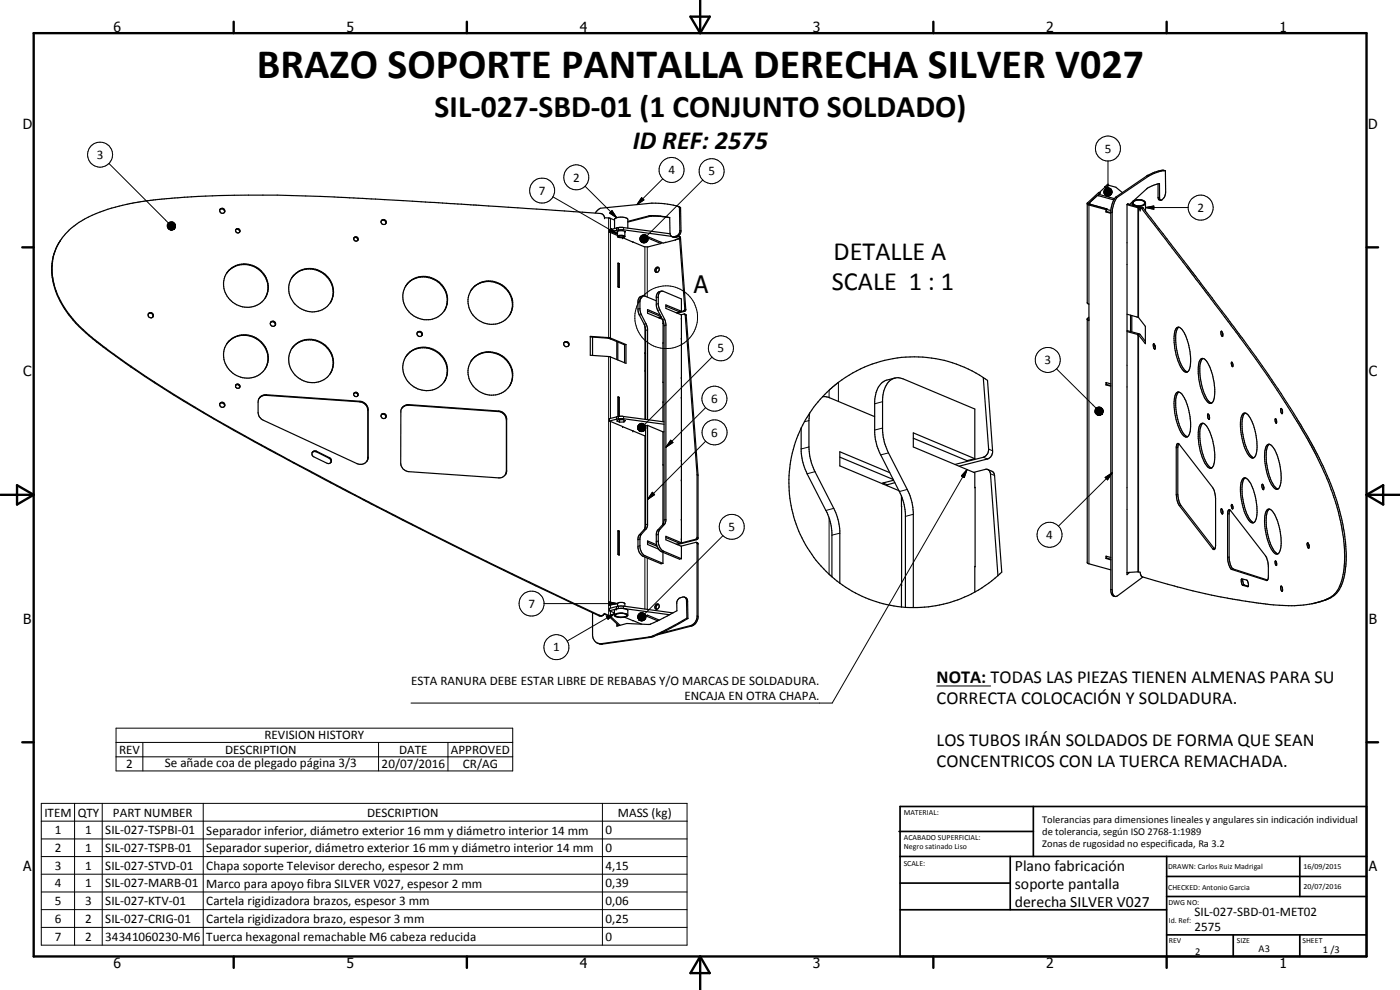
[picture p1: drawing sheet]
<svg xmlns="http://www.w3.org/2000/svg" width="420mm" height="297mm" viewBox="0 0 420 297" stroke-linecap="round" stroke-linejoin="round" font-family="sans-serif">
<defs><g id="words">
<text font-size="12.6" x="77.1" y="23.4">BRAZO SOPORTE PANTALLA DERECHA SILVER V027</text>
<text font-size="9.4" x="130.4" y="35.1">SIL-027-SBD-01 (1 CONJUNTO SOLDADO)</text>
<g font-size="7.9">
<text x="189.9" y="44.7">ID REF: 2575</text>
<text x="250.2" y="78.1">DETALLE A</text>
<text x="249.7" y="87.1">SCALE 1 : 1</text>
</g>
<text font-size="7.2" x="208.2" y="87.9">A</text>
<g font-size="5.5">
<text x="281.1" y="205.1">NOTA: TODAS LAS PIEZAS TIENEN ALMENAS PARA SU</text>
<text x="281.1" y="211.4">CORRECTA COLOCACIÓN Y SOLDADURA.</text>
<text x="281.1" y="223.9">LOS TUBOS IRÁN SOLDADOS DE FORMA QUE SEAN</text>
<text x="281.1" y="230.3">CONCENTRICOS CON LA TUERCA REMACHADA.</text>
</g>
<g font-size="4.7">
<text x="304.6" y="261.2">Plano fabricación</text>
<text x="304.6" y="266.6">soporte pantalla</text>
<text x="304.6" y="272">derecha SILVER V027</text>
</g>
<g font-size="4.2">
<text x="34" y="9.6">6</text>
<text x="104" y="9.6">5</text>
<text x="174" y="9.6">4</text>
<text x="244" y="9.6">3</text>
<text x="314" y="9.6">2</text>
<text x="384" y="9.6">1</text>
<text x="6.8" y="38.7">D</text>
<text x="410.6" y="38.7">D</text>
<text x="7" y="112.9">C</text>
<text x="410.8" y="112.9">C</text>
<text x="7" y="187.1">B</text>
<text x="410.8" y="187.1">B</text>
<text x="7" y="261.4">A</text>
<text x="410.8" y="261.4">A</text>
<text x="34" y="290.4">6</text>
<text x="104" y="290.4">5</text>
<text x="174" y="290.4">4</text>
<text x="244" y="290.4">3</text>
<text x="314" y="290.4">2</text>
<text x="384" y="290.4">1</text>
</g>
<g font-size="3.9">
<text x="29.1" y="47.7">3</text>
<text x="331.5" y="45.8">5</text>
<text x="200.6" y="52.3">4</text>
<text x="212.6" y="52.6">5</text>
<text x="161.7" y="58.5">7</text>
<text x="172" y="54.5">2</text>
<text x="359.4" y="63.6">2</text>
<text x="215.3" y="105.7">5</text>
<text x="313.5" y="109.3">3</text>
<text x="213.4" y="120.9">6</text>
<text x="213.4" y="131.1">6</text>
<text x="218.6" y="159.3">5</text>
<text x="314" y="161.7">4</text>
<text x="158.6" y="182.4">7</text>
<text x="166" y="195.5">1</text>
<text x="123.3" y="205.4">ESTA RANURA DEBE ESTAR LIBRE DE REBABAS Y/O MARCAS DE SOLDADURA.</text>
<text x="205.4" y="209.9">ENCAJA EN OTRA CHAPA.</text>
<text x="79.4" y="221.9">REVISION HISTORY</text>
<text x="35.7" y="226.2">REV</text>
<text x="67.6" y="226.2">DESCRIPTION</text>
<text x="119.8" y="226.2">DATE</text>
<text x="135.3" y="226.2">APPROVED</text>
<text x="37.9" y="230.5">2</text>
<text x="49.5" y="230.3">Se añade coa de plegado página 3/3</text>
<text x="114.5" y="230.3">20/07/2016</text>
<text x="138.9" y="230.3">CR/AG</text>
<text x="13.3" y="245">ITEM</text>
<text x="23.3" y="245">QTY</text>
<text x="33.9" y="245">PART NUMBER</text>
<text x="110.2" y="245">DESCRIPTION</text>
<text x="185.4" y="245.1">MASS (kg)</text>
<text x="16.4" y="250.3">1</text>
<text x="25.6" y="250.3">1</text>
<text x="31.6" y="250.3">SIL-027-TSPBI-01</text>
<text x="61.9" y="250.4">Separador inferior, diámetro exterior 16 mm y diámetro interior 14 mm</text>
<text x="181.7" y="250.3">0</text>
<text x="16.4" y="255.6">2</text>
<text x="25.6" y="255.6">1</text>
<text x="31.6" y="255.6">SIL-027-TSPB-01</text>
<text x="61.9" y="255.7">Separador superior, diámetro exterior 16 mm y diámetro interior 14 mm</text>
<text x="181.7" y="255.6">0</text>
<text x="16.4" y="260.9">3</text>
<text x="25.6" y="260.9">1</text>
<text x="31.6" y="260.9">SIL-027-STVD-01</text>
<text x="61.9" y="261">Chapa soporte Televisor derecho, espesor 2 mm</text>
<text x="181.7" y="260.9">4,15</text>
<text x="16.4" y="266.2">4</text>
<text x="25.6" y="266.2">1</text>
<text x="31.6" y="266.2">SIL-027-MARB-01</text>
<text x="61.9" y="266.3">Marco para apoyo fibra SILVER V027, espesor 2 mm</text>
<text x="181.7" y="266.2">0,39</text>
<text x="16.4" y="271.5">5</text>
<text x="25.6" y="271.6">3</text>
<text x="31.6" y="271.6">SIL-027-KTV-01</text>
<text x="61.9" y="271.7">Cartela rigidizadora brazos, espesor 3 mm</text>
<text x="181.7" y="271.6">0,06</text>
<text x="358.5" y="275">SIL-027-SBD-01-MET02</text>
<text x="16.4" y="276.9">6</text>
<text x="25.6" y="276.9">2</text>
<text x="31.6" y="276.9">SIL-027-CRIG-01</text>
<text x="61.9" y="276.9">Cartela rigidizadora brazo, espesor 3 mm</text>
<text x="181.7" y="276.9">0,25</text>
<text x="358.5" y="279.4">2575</text>
<text x="16.4" y="282.2">7</text>
<text x="25.6" y="282.2">2</text>
<text x="31.6" y="282.2">34341060230-M6</text>
<text x="61.9" y="282.3">Tuerca hexagonal remachable M6 cabeza reducida</text>
<text x="181.7" y="282.2">0</text>
</g>
<g font-size="3.1">
<text x="312.7" y="246.8">Tolerancias para dimensiones lineales y angulares sin indicación individual</text>
<text x="312.7" y="250.4">de tolerancia, según ISO 2768-1:1989</text>
<text x="312.7" y="254">Zonas de rugosidad no especificada, Ra 3.2</text>
<text x="358.7" y="286.5">2</text>
<text x="377.7" y="285.6">A3</text>
<text x="397" y="285.9">1 /3</text>
</g>
<g font-size="2.4">
<text x="271.2" y="244.4">MATERIAL:</text>
<text x="271.3" y="252">ACABADO SUPERFICIAL:</text>
<text x="271.3" y="254.6">Negro satinado Liso</text>
<text x="271.2" y="259.7">SCALE:</text>
<text x="350.6" y="260.8">DRAWN: Carlos Ruiz Madrigal</text>
<text x="391.2" y="260.6">16/09/2015</text>
<text x="350.6" y="267">CHECKED: Antonio Garcia</text>
<text x="391.2" y="266.7">20/07/2016</text>
<text x="350.6" y="271.4">DWG NO:</text>
<text x="350.8" y="276.9">Id. Ref:</text>
<text x="350.8" y="282.8">REV</text>
<text x="371.2" y="282.9">SIZE</text>
<text x="390.9" y="282.9">SHEET</text>
</g>
</g></defs>
<g fill="none" stroke="#000" stroke-width=".35">
<path d="M329.7 58.3l4.8 1.3M329.7 58.3v.5M330.2 57.9l-3.4 3.3 5.4 1.5M330.2 57.9l-.4-.2-3.5 3.2v30l.5 .3v5l-.5-.4M330.2 57.9l-.5 .4M331.5 56.1v.1M332.7 55.5v.1M332.7 55.5l-.4-.1-.8 .7M332.7 55.5l-.7 .7-.5-.1M334.3 60l-5-1.4-2.3 2.2M334.8 59.2l-1 1.8-.4 2.2v114.1a1.36 1.36 0 0 0 .5 1.4 1.36 1.36 0 0 0 1.5 0l7.6-5.6M334.8 59.2l.4 .1"/>
<path d="M335.2 59.3l-.2 .3a8.6 8.6 0 0 0-1.2 4.2v113.2a1.79 1.79 0 0 0 .8 1.9M336.8 57.8l-1.9-1.6-2.2-.6-.7 .7-.3-.2-1.8 1.7 .3 .1M347.5 55.2l.5-.1v4.3a.49 .49 0 0 0 .1 .6 .49 .49 0 0 0 .7-.1 2.95 2.95 0 0 0 1-2.3l-.1-6.4h-.5a12.9 12.9 0 0 0-4.6 1.7l-9.4 6.4M347.5 55.2l-3.2 1.3-5.3 4.8M347.5 55.2v4l.2 .6 .6 .3M349.7 51.2a8.1 8.1 0 0 0-5.5 1.6l-9.4 6.4M16.4 75.5a19.7 19.7 0 0 0 3.5 17.9 52.8 52.8 0 0 0 12.5 11.8 440.5 440.5 0 0 0 52.1 31.7l9.1 5a1663.8 1663.8 0 0 0 54.6 27.8l31.5 15a1.16 1.16 0 0 0 1.6-.5M16.5 75.6a18.7 18.7 0 0 0 2.2 15.7 48.5 48.5 0 0 0 13.1 13.2l7.5 5.4a368.8 368.8 0 0 0 26.6 16.6l15.2 8.4a1828 1828 0 0 0 57.4 29.8l41.3 19.9 1 .1 .5-.4M18 72.4l-1.6 3.1M18 72.4l-1.5 3.2M18.1 72.3l-.1 .1M66 62.9a.82 .82 0 0 1 1-.1 .82 .82 0 0 1 .3 1"/>
<path d="M66 62.9a.81 .81 0 0 1 1.1-.3 .81 .81 0 0 1 .2 1.2M66 62.9a.82 .82 0 0 0 .3 1 .82 .82 0 0 0 1-.1M70.7 69a.7 .7 0 0 1 .9-.1 .7 .7 0 0 1 .3 .8M70.8 68.9a.68 .68 0 0 1 1-.2 .68 .68 0 0 1 .1 1M70.8 68.9a.7 .7 0 0 0 .2 .9 .7 .7 0 0 0 .9-.1M106.2 71.4a.7 .7 0 0 1 .9-.1 .7 .7 0 0 1 .2 .8M114.4 66.3l.4-.3a.84 .84 0 0 1 1 .9M115.8 66.9l-.1 .2M182.9 69.6l2.4 1.1M184.4 66l-1.6-.6-1.4-.1a1.39 1.39 0 0 0-1.2-1.2l-49.9-3.4-28.9-1.5a426.3 426.3 0 0 0-41.8-.3l-11 .8-6.5 .8a54.3 54.3 0 0 0-18.4 6.2l-2.9 2.3-2.8 3.4M185.3 68.3l-2.4 .7v.6M185.3 70.9l1.4-.3 .8 .3"/>
<path d="M185.5 79l.3 .1M185.6 69h1.5l14.4 1.9M185.6 69l-2.7 .6M185.7 70.9l.3-.2 1.1 .2a.66 .66 0 0 1-1.1 .3zM185.8 79.1v7.1M185.8 79.1v7.1l-.3-.1M185.8 79.1l-.3-.1v7.1M185.8 79.1h.1M186 68.2l-.9 .2M186.8 71.3l3.1 1.3M186.8 68.2l.3 .1M187.1 68.3h-1.5v.7"/>
<path d="M187.1 68.3l14 1.8M187.5 69.5v1.6l-1 .2-1.2-.3v-1.5M187.5 69.7l.2-.2-.8-.3-1.3 .1-.5 .3 .2 .1M188.4 68.5v-2.7a3.3 3.3 0 0 0-4-.1v2.9M189.9 72.6h.1M189.9 72.6l3.5 1.4 1.1 .1 3.9-1M198.4 72.6v.5M199.8 72.7l-.8 .2-4.7-1.9-.6 .1 4.7 2M199.8 72.7h.1M201 65.3l-2.7-.4h-3l-6.9 1.7M202.6 71.2l1.3 .5M203.4 61.9l-.2-.1a29.7 29.7 0 0 0-7.7-.8l-15.3 1.5-1.6 1.4"/>
<path d="M203.4 61.9l.5 .2M203.5 61.9l.7 .4M203.5 70.9l.4 .1M203.9 71h.1M203.9 71.7l-4.2 1M203.9 71v.7M203.9 71l1.6 21.8-.2 .5-2.3 .6M203.9 71l.3 .1 1.6 21.9-.2 .4-2.3 .6M203.9 62.1l.1 7a1.75 1.75 0 0 1-.8 1.6 1.75 1.75 0 0 1-1.9 0l-.2-.7-.1-4.7-2.8-.5-3-.1-6.8 1.7M203.9 62.1l.3 .2M204.2 62.3l.2 7a1.91 1.91 0 0 1-2.7 1.7M326.3 61.1l.3 .4 5.3 1.4"/>
<path d="M327 60.8l.2 .5 5 1.4M327 60.8v.5M331.9 63.6l1.5 .4M331.9 62.9v.7M332.1 63.5l-.2 .1M332.1 62.8l1.3 .4M332.1 62.8v.7M332.1 63.5l1.3 .3M332.2 62.7h.1M332.2 62.7l-.3 .2M332.2 62.7l-.1 .1M338.2 61.4l3.4 1 .6 .6 .1-.6"/>
<path d="M338.4 61.2l3.5 .9 .4 .4M338.5 61.2l-.3 .1v111.1l.8-.7M340.2 60.5a2.29 2.29 0 0 1 3.3 .3v.2a2.25 2.25 0 0 1-3.4 0zM342.3 62.4l7.4 9.3 19.4 25.5a292.4 292.4 0 0 1 24.6 37l.6 1.1a72.1 72.1 0 0 1 9.3 30.9 19.8 19.8 0 0 1-2.7 11.6 13.1 13.1 0 0 1-7.8 3.5 58.9 58.9 0 0 1-17-.6l-6.8-1.1a200.3 200.3 0 0 1-26.6-6.6l-.5-1.3-4 .1M342.8 62.3h.1M342.8 62.3l-.4 .1M342.9 62.3l26.2 34.2a323.6 323.6 0 0 1 24.1 35.9l.4 .6a78.4 78.4 0 0 1 10.2 30.3l.2 4.8a17.1 17.1 0 0 1-2.9 10 14 14 0 0 1-7.5 3M343.8 60.9a2.54 2.54 0 0 0-4-.2v.9M343.8 60.9a2.24 2.24 0 0 1-3 .9l-1-.7M343.8 60.9v2.5M44.5 94.2a.84 .84 0 0 1 1-.1 .84 .84 0 0 1 .4 1M68 82a6.9 6.9 0 0 0 2.4 9.1 6.9 6.9 0 0 0 9.3-1.9 7 7 0 0 0-6.5-10 6.1 6.1 0 0 0-5.2 2.8"/>
<path d="M68.3 81.6a6.9 6.9 0 0 1 9.1-.9 6.9 6.9 0 0 1 2.1 8.8M81.2 96.8a.85 .85 0 0 1 1-.1 .85 .85 0 0 1 .4 1M87.5 83.4a6.9 6.9 0 0 1 6.8-2.6 6.9 6.9 0 0 1 5.4 4.9 6.1 6.1 0 0 1-.6 5.1M88.3 82.4a7 7 0 0 1 8.9-.4 7 7 0 0 1 2.1 8.6 7 7 0 0 1-7.4 2.7 7 7 0 0 1-5.2-5.9 5.9 5.9 0 0 1 1.6-5zM121.8 85.8a7 7 0 0 1 7.5-2.5 7 7 0 0 1 5 6.2l-.1 1.8-.4 .9M122.2 85.2a6.9 6.9 0 0 0 .3 8.2 6.9 6.9 0 0 0 7.9 2.1 5.9 5.9 0 0 0 3.4-3.1M122.5 84.9a7 7 0 0 1 8.2-.8 7 7 0 0 1 3.3 7.6M125.2 99.8a.83 .83 0 0 1 1.1-.1 .83 .83 0 0 1 .3 1M134 91.8l-.7 1.5M143.1 85.4a6.6 6.6 0 0 0-2.4 6.9 6.6 6.6 0 0 0 5.5 4.9 6.3 6.3 0 0 0 7.2-3.5 6.3 6.3 0 0 0-2.1-7.8 6.7 6.7 0 0 0-10 1.3M143.5 85.2a7 7 0 0 1 8.1 1.3 7 7 0 0 1 1.3 8.1M185.5 86.1l.3 .1"/>
<path d="M185.7 86.2h.1M192.9 88.8l-.5 .4-.3 .7v2.9l.1 1 1.7 3.4 .4 1.5v27.2M192.9 88.8l4.1 1.5M192.9 88.8a1.58 1.58 0 0 0-1.4 1.6v3.2l2.1 4.3 .1 .9v27.1M194.3 93.3l4.1 1.7M197.6 95.2v.1M197.6 95.2l.3 .2M197.6 80.3a.81 .81 0 0 0-1 .4 .81 .81 0 0 0 .4 1M197.6 80.3a.91 .91 0 0 1-.6 1.4M197.6 80.3a.92 .92 0 0 0-.5 1.4M197.9 95.4h.1M198.1 94.5l-3.8-1.6v1.1l4.5 1.8"/>
<path d="M198.4 95l-.8 .2M198.4 87.4h.7l5.4 2.3v3.7M198.4 87.4l-.5 .4-.3 .7v2.9l.3 1.3 1.8 3.6 .1 1v58.8l-.4 1.3-1.6 1.9-.2 .8v2.6a3.3 3.3 0 0 0 1.5 2.7l5.4 2.2M198.4 87.4l-.7 .2-.6 .8-.1 3.2 .4 1.5 1.7 3.4 .2 1.2v58.3l-.3 1.3-1.9 2.4-.1 3.2a3.6 3.6 0 0 0 1.5 2.6l5.4 2.3 .6-.2M198.5 95.2l-.6 .2M199 96.2v30.3M199 97h.1M199.8 91.9l4.1 1.7 .6-.2M204.4 94.4l.9-.2 .3 .2 3.6 48.1M204.5 93.4l-4.7-1.9v1l4.7 2v68.4M205.4 94.2l.5 .3 3.6 48.1M326.8 95.2l-.5 .4v73.2l.5 .4 6.6 1.8"/>
<path d="M338.2 94.3l3.5 1 2 2.6v5.2l-2.2-2.7M338.2 99.5l3.3 .9M338.2 99.2l3.5 .9M339.3 94.6v4.9M339.7 94.7v4.9M353.2 98.3a1.49 1.49 0 0 1 2 1.2l.9 1.8a18.1 18.1 0 0 1 1.2 7.8 2.16 2.16 0 0 1-1.3 2.6 3.2 3.2 0 0 1-2.1-2.4 18.6 18.6 0 0 1-1.4-9.2l.1-.8zM353.8 98.2a3.3 3.3 0 0 0-1 2.4 17.6 17.6 0 0 0 2.7 10.4l.9 .6M366.5 99.4a1.07 1.07 0 0 1 .3 1.6l-.3-.6zM366.9 99.9l.1 .5M68 103.3a7 7 0 0 1 7.6-2.3 7 7 0 0 1 4.8 6.4l-.2 1.7-.7 1.6M68.8 102.3a7 7 0 0 1 8.6-.6 7 7 0 0 1 2.6 8.2 6.9 6.9 0 0 1-6.8 3.5 6.9 6.9 0 0 1-5.8-4.9 6.1 6.1 0 0 1 1.4-6.2zM70.7 115.6a.72 .72 0 0 1 .9-.1 .72 .72 0 0 1 .3 .8"/>
<path d="M70.7 115.6a.69 .69 0 0 1 1-.2 .69 .69 0 0 1 .2 .9M70.7 115.6l.1 .6a.74 .74 0 0 0 1.1 .1M77.8 119.5l.7-.6 1.3-.3 28.1 2a2.69 2.69 0 0 1 2.5 2.5v14.5l-.3 .8M78.1 119.1l1.1-.6 .7-.1 28.1 2a2.6 2.6 0 0 1 2.5 2.5v14.3a2.27 2.27 0 0 1-3.4 1.9l-28.1-13a2.56 2.56 0 0 1-1.5-2.3v-3.5zM87.5 104.6a7 7 0 0 1 8.7-1.8 7 7 0 0 1 3.4 8.3M99.6 111.3a6.8 6.8 0 0 1-6.2 3.5 6.8 6.8 0 0 1-6-3.8 6.2 6.2 0 0 1 1-7.4 6.2 6.2 0 0 1 7.4-1.2 6.7 6.7 0 0 1 3.3 9.7M106.2 118.1a.7 .7 0 0 1 .9-.1 .7 .7 0 0 1 .2 .8M121.8 107.1a6.9 6.9 0 0 1 9.3-1.7 6.9 6.9 0 0 1 2.2 9.1M122.2 106.5a6.8 6.8 0 0 0 5.7 10.7 6.2 6.2 0 0 0 6.1-4.1M122.5 106.2a7 7 0 0 1 8.2-.8 7 7 0 0 1 3.3 7.5M141.8 107.8a6.9 6.9 0 0 0 .3 8.2 6.9 6.9 0 0 0 7.8 2.2 6.4 6.4 0 0 0 4-6.1 6.4 6.4 0 0 0-4.3-5.9 6.6 6.6 0 0 0-8.3 2.2M142.1 107.5a7 7 0 0 1 8.8-.3 7 7 0 0 1 2 8.7"/>
<path d="M169.2 102.9a.83 .83 0 0 1 1.1-.1 .83 .83 0 0 1 .3 1M177.2 101.1l5.5 .4 4.7 2M177.2 100.9l5.8 .4 4.9 2.1v5.6l-5.1-2-5.6-.4zM177.8 101.1v5.5M185.1 102.5v5.4M185.4 102.6v5.4M185.5 119.1l.3 .2M185.8 119.3h.1M185.8 119.3v5.6M185.8 119.3l-.3-.2v5.9M187.4 103.5v5.4M187.9 103.4l-.5 .1"/>
<path d="M193.5 106.1h.2M193.7 105.9h-.2v5.4l.2 .1M199 102.9h.1M199 114.7h.1M246.9 119l1.6 .2 14 5.8M246.9 119l-2.1 2.4-1.8 2.6M268.5 113.5l-2.4 .5a5.8 5.8 0 0 0-3.6 5.7v10a16.4 16.4 0 0 0 1.8 6.8l5.6 11a16.4 16.4 0 0 1 1.8 6.7v28M295.1 113.3l1.6 21.4a2.41 2.41 0 0 1-1.6 2.5l-8.5 2.2M295.1 113.3a37.5 37.5 0 0 0-48.2 5.7M295.1 113.3l1.3 .8 1.5 21.2a2.41 2.41 0 0 1-1.5 2.4l-8.5 2.2M331.9 115.5l1.5 .4M332.1 115.3l-.2 .2"/>
<path d="M332.1 114.8v.6l1.3 .3M333.4 115.2l-1.5-.4v.7M341.7 100.1l.5 .3 1.5 2M341.7 100.1l-.2 .3M346.6 103.6l.1 .9-.2 .3-.4-1 .1-.7 .4 .6M346.6 103.8l.1 .4M353 117.9a1.41 1.41 0 0 1 2.2 1.1l.9 1.8a18.2 18.2 0 0 1 1.1 8.7 1.52 1.52 0 0 1-1.4 1.6 8.8 8.8 0 0 1-3-5.8l-.3-1.9a9.4 9.4 0 0 1 .5-5.5zM353.8 117.6a3.3 3.3 0 0 0-1 2.5 15.7 15.7 0 0 0 3 10.6l.6 .4M360.3 107.8l.4-.2a2.76 2.76 0 0 1 2.2 2.1 16.1 16.1 0 0 1 1.2 10.7 1.04 1.04 0 0 1-1.1 .7 1.04 1.04 0 0 1-.9-.9l-.2-.3a18 18 0 0 1-2.2-10.5zM361 107.6l-.2 .1a6.5 6.5 0 0 0-.6 5.1v.6a12.2 12.2 0 0 0 3 7.4l.4 .1M369.6 108.7l.4 .5-.1 .8-.3-.5zM369.9 110h.1"/>
<path d="M66 121.1a.82 .82 0 0 1 1-.1 .82 .82 0 0 1 .3 1M93.7 135.8l.5-.3 .7 .1 4.1 2 .4 .7-.1 .5M93.8 135.7a.95 .95 0 0 1 1.2-.3l3.9 1.9a.91 .91 0 0 1 .5 1.3 .91 .91 0 0 1-1.3 .4l-4.1-2.1-.3-.3zM114.4 124.5a.81 .81 0 0 1 1-.1 .81 .81 0 0 1 .3 .9M120.6 122.5l1-.8 1-.1 26.9 1.9a2.58 2.58 0 0 1 2.5 2.5v15.4l-.3 1.1M120.9 122.1l.8-.5 1-.2 26.9 1.9a2.68 2.68 0 0 1 2.4 2.2v16a2.27 2.27 0 0 1-2.4 1.9l-26.9-1.9a2.58 2.58 0 0 1-2.4-2.5v-15.7zM182.9 126.3l3.9 1.7M185.6 125l-2.7 .6v.7M185.6 125v.6M185.6 125.6l-2.7 .7M185.6 125.6h1.2l12.5 1.7M185.8 125.9h.1"/>
<path d="M185.9 124.9l-.3 .1M185.9 124.9h.9l12.5 1.7M185.9 125.9v.8M186.8 128l3.1 1.3M186.8 128h.1M187 125.9h-1.1M187.2 126.6l.5-.4-.8-.3h-1.3l-.5 .4 .8 .4M187.2 126.6l-1.3 .1M187.2 126v.6M189.9 129.3h.1M189.9 129.3l3.8 1.4M193.7 127.8h.1"/>
<path d="M193.7 127.8v29.9l-.2 1-2 2.4v3.2a3.3 3.3 0 0 0 1.5 2.6l5.4 2.3 .6-.2M194.3 127.6l-.6 .2M194.3 127.6l4.7 2M194.3 127.6v30l-.4 1.1-1.7 2-.1 3.4a3.1 3.1 0 0 0 1.5 2.7l5.4 2.2M199 139.5h.1M199 129.6v27.6M199 120.6h.1M199.3 129.5l-.3 .1M240.4 128.4a37.6 37.6 0 0 0 9.3 44.7M240.4 128.4v7a17.7 17.7 0 0 0 1.8 6.8l5.7 11a16.3 16.3 0 0 1 1.8 6.7v13.2M243 124l-2.6 4.4M243 124l-.2 2.2v7.9a17.5 17.5 0 0 0 1.8 7.4l5.6 11a16.8 16.8 0 0 1 1.8 6.8v15.7"/>
<path d="M252 137.2l16 6.6M274.1 131.5l16.1 6.7 2.4-.6M292.6 137.6l-18.5-7.7v4.2l18.5 7.8v4.4M292.6 137.6v-14.9l-21.6-9a4 4 0 0 0-5.3 2.5l-.5 1.1-.3 2.5v9.3a17.9 17.9 0 0 0 1.7 6.8l5.7 11a16.8 16.8 0 0 1 1.8 6.7v28.7M353.3 133.1l.6 .2 10 12.9 .5 1 .4 2.4v14a.77 .77 0 0 1 0 .8 .77 .77 0 0 1-.8 .4l-10.4-13.8-.6-2.6v-14.4zM353.7 133.1l-.2 1.1v14.1l.4 2.4 .5 .9 10.2 13.1M360.5 127.1l.2-.1a2.79 2.79 0 0 1 2.2 2.2l1 2.7 .5 2.5a7.5 7.5 0 0 1-.8 6 1.82 1.82 0 0 1-2-1.4 19.3 19.3 0 0 1-1.9-6.9l-.1-2.3a3.6 3.6 0 0 1 .9-2.7zM361 127a3.3 3.3 0 0 0-.9 2.5 16.4 16.4 0 0 0 2.9 10.6l.6 .3M362.5 124.2l.4 .4v1.3l-.4-.4zM362.9 124.7l.1 .6M373 124.2a1.51 1.51 0 0 1 2.1 1.1 17 17 0 0 1 1.8 11.2l-.3 .5a.95 .95 0 0 1-1.6-.1 16.4 16.4 0 0 1-2.3-12.2zM373.7 124a6.7 6.7 0 0 0-.9 5.2l1.1 4.7a5.1 5.1 0 0 0 2.4 3.4"/>
<path d="M380.2 133.6a.99 .99 0 0 1 1.7 .4 16.2 16.2 0 0 1 2.2 11.8 1 1 0 0 1-.8 1 1 1 0 0 1-1.1-.5 12.8 12.8 0 0 1-2.4-6.6l-.1-.6a9.2 9.2 0 0 1 .5-5.5zM380.9 133.3a5.6 5.6 0 0 0-.9 4.6l.8 4.3a8.4 8.4 0 0 0 2.5 4.4l.3 .1M382.8 125.6l.3 .6v.8l-.4-.7zM384.7 124.1h.1M384.8 123.1l-.2-.5a1.04 1.04 0 0 0 .1 1.5M384.8 123.1l.1 .5M384.8 123.1l.1 .3M384.9 123.5l-.1 .6M185.5 159.3l.3 .1M185.5 159.3v7.1M185.8 159.4h.1M185.8 159.4v7.1"/>
<path d="M185.8 159.4v7.1l-.3-.1M199 145.5h.1M199 157.2h.1M199 145.4h.1M209.2 142.5v18.8l-.4 .5-5.8 1.5M209.2 142.5l.3 .1M209.5 142.6v18.9l-.4 .4-5.8 1.5M265 144.9v.3M265 144.9l1.3 .6M266.3 145.5v.3M267 141.8l-15-6.2v4.2l17.8 7.4M268.2 144.1l-3.2 .8"/>
<path d="M268.6 144.8l-2.3 .7M270.5 148.8v33.3M270.5 152l.1 .1M270.6 151.9h-.1M292.2 141.7l3.5-.9a1.26 1.26 0 0 1 1.6 1.4l2.2 30.5M292.6 146.2v23.9M296.4 140.9l1.7 .7 .4 1.1 2.1 29-1.1 1M366.8 154.2h.1M366.9 153.3l-.1 .9M366.9 153.3l-.4-.6v1l.3 .5M366.9 153.3l.1 .4M369.1 153l10.9 14.1 .6 2.6v3.5l-.2 .9"/>
<path d="M369.1 153a.59 .59 0 0 0-.6 .3 .59 .59 0 0 0 0 .6v14.4a4.4 4.4 0 0 0 1.1 2.6l10.6 3.3 .2-.1M369.1 153l-.2 .8 .1 14.4a3.5 3.5 0 0 0 1.2 2.5l10.2 3.3M369.7 151.4a.9 .9 0 0 0 .2 1.3M369.7 151.4h.1M369.8 151.4l.2 .7-.1 .6M369.9 152.7h.1M373 143.7a.99 .99 0 0 1 1.6 .4 16.3 16.3 0 0 1 2.3 11.9 1.07 1.07 0 0 1-1 .9 1.07 1.07 0 0 1-1.1-.8 11.9 11.9 0 0 1-1.9-4.4 14.6 14.6 0 0 1-.3-7.2zM373.7 143.4a5.9 5.9 0 0 0-.9 4.6 13.9 13.9 0 0 0 3.1 8.6l.4 .2M378.8 145.3a1.23 1.23 0 0 1 .3 1.6l-.3-.6zM379.2 145.8l.1 .6M380.2 153a1.45 1.45 0 0 1 2.1 1.1 18.9 18.9 0 0 1 2.2 9 3.3 3.3 0 0 1-1.2 3.1 3.7 3.7 0 0 1-2.4-2.8 14.9 14.9 0 0 1-.8-10.1zM380.9 152.7a6.5 6.5 0 0 0-.8 5.3l1.1 4.7a5 5 0 0 0 2.4 3.5"/>
<path d="M185.5 166.3l.3 .2M185.7 166.5h.1M194.3 162.7l2.9 1.2M197.1 163.4l-2.8-1.1v1.1l3.3 1.3M199 165.7v3.3M199.8 161.3l4.1 1.7 .6-.1M204.5 162.9l-4.7-2v1.1l4.7 1.9v3.7M205.4 179.2l.7 .3 .3 .8v5.3M208.9 162.7l-4.5 1.2M208.9 162.7l.3 .2v22.3a2.92 2.92 0 0 1-2 2.5l-9 2.3M209 162.7l.5 .4v22.2a2.99 2.99 0 0 1-2 2.5l-10.3 2.7M249.7 173.1l2.3 1.9"/>
<path d="M252 175a37.4 37.4 0 0 0 18.5 7.1M270.5 175.6h.1M270.6 175.7h-.1M292.6 177.6a38.2 38.2 0 0 1-20.9 4.6M292.6 170v7.6M299.5 172.7l-2.8 2.3-4.1 2.6M331.9 167.6l1.5 .4M332.1 167.4l-.2 .2M332.1 166.9v.5M332.1 167.4l1.3 .4M333.4 167.3l-1.5-.4v.7M338.4 171.8l-.2 .1"/>
<path d="M372.6 173.8l1.6 .2 .3 .5a1.15 1.15 0 0 1 0 1.5l-1.7-.5zM372.6 173.7h.1M373 173.8l-.1 .6 .4 1 1.3 .5M382.7 168.4h.2l.2 .6-.1 .7-.3-.7zM383.1 169.6v.1M384.7 177.4h.1M384.8 176.3l.1 .5M384.8 176.3l-.3-.4-.2 .5 .4 1M384.8 176.3l.1 .4M384.9 176.7l-.1 .7M392.4 162.9l-.2 .4 .4 1.2 .2-.1 .1-.5M392.4 162.9h.1"/>
<path d="M392.4 162.9l.5 1.1M392.8 163.3v.4M177.8 183.9v6.8a2.47 2.47 0 0 0 2.7 2.4l15.2-2.2 4.1-1.9 6.4-3.5M181.3 184.2l1.2 .6M181.3 184.3l.1-.2 1.3 .6M182.5 184.8l.3 .2M182.7 184.7l.5 .2M182.7 184.7l-.2 .1M182.8 185l2.9 2.7M182.9 183.3l1.5 .6M183.2 184.9l2.9 2.7M183.2 184.9l-.4 .1"/>
<path d="M185 182.7l-2.1 .6M185.3 181.9l-2.4 .6v.8M185.4 187.5v.3M185.6 181.9v.7M185.6 181.9h-.3M185.6 181.9h1.5l14.9 2M186.7 182.5l.4 .1M187.1 182.6l1.3 .4v1.7l-.3 .3a5.3 5.3 0 0 1-3.3 0l-.4-.4a2.61 2.61 0 0 1 2.7-.6M187.1 182.6a3 3 0 0 0-2.7 .4v1.6M187.1 182.6l13.8 1.8M187.1 184.1l1.1 .5-.3 .3-.7 .2M187.1 184.1h-.3a2.52 2.52 0 0 0-2.2 .5l.8 .5 1.5 .1"/>
<path d="M187.1 184l.9 .2 .4 .3M187.4 185.2l5.2 2.1M187.5 181.9v-.9l-.6-.2h-1l-.6 .2v.9M189.9 186.2h.1M196.9 181.4a.62 .62 0 0 1 .8 0 .62 .62 0 0 1 .1 .8l-.6 .6a.73 .73 0 0 1-.7-.6 .73 .73 0 0 1 .4-.8zM197.6 181.4a.93 .93 0 0 0-.5 1.4M197.9 186.1l-3.6-1.5-.6 .1 3.7 1.6M206.2 185.5l-.2-5.3a.94 .94 0 0 0-1.2-1 1.89 1.89 0 0 0-1.7 1.9v2.2l-1.9 1a22.5 22.5 0 0 1-6.7 3.1l-6.4-.3-3 .8v-.7M206.2 185.5l.2 .1M206.4 185.6l-6.3 3.5-4.1 2-15.5 2.2-1.1-.3M270.5 182.1l1.2 .1"/>
<circle cx="106.8" cy="71.7" r=".66"/>
<circle cx="115.2" cy="66.6" r=".76"/>
<circle cx="45.3" cy="94.6" r=".79"/>
<circle cx="81.9" cy="97.1" r=".79"/>
<circle cx="106.8" cy="118.4" r=".66"/>
<circle cx="126" cy="100.2" r=".79"/>
<circle cx="170" cy="103.3" r=".8"/>
<circle cx="66.7" cy="121.4" r=".78"/>
<circle cx="115.1" cy="124.8" r=".77"/>
</g>
<g fill="none" stroke="#000" stroke-width=".3">
<path d="M32.7 49l17.8 17.9M165.9 59.1l19.4 11.1M175.6 55.9l9.5 9.4M192.6 59.3l.6 .7-2 1.4zM198.9 53.6l-7.7 7.8M210.9 54l-16.7 16.7M331.3 57.4l1.2 1.4-1.2-1.1zM331.3 57.7l1.2 1.1-1.2-.9zM331.3 57.9l1.2 .9zM331.4 57.1l1.1 1.7-1.2-1.4zM331.4 58.2l1.1 .6zM331.5 56.9l1 1.9-1.1-1.7z"/>
<path d="M331.5 58.4l1 .4zM331.7 56.6l.2-.1 .6 2.3zM331.7 56.6l.8 2.2-1-1.9zM331.8 58.5l.7 .3zM331.9 56.5l.2-.1 .4 2.4zM332 58.7l.5 .1zM332.1 56.4l.3-.1 .1 2.5zM332.3 58.8h.2zM332.4 56.3h.2l-.1 2.5zM332.5 58.8l.5-.1zM332.5 58.8l.8-.3zM332.5 58.8l.9-.4z"/>
<path d="M332.5 58.8l1.1-.6zM332.5 58.8l1.2-.9-.1 .3zM332.5 58.8l1.3-1.1zM332.5 48.3v10.5M332.6 56.3l.3 .1-.4 2.4zM332.9 56.4l.3 .1-.7 2.3zM333.2 56.5l.2 .1-.9 2.2zM333.4 56.6l.1 .3-1 1.9zM333.5 56.9l.2 .2-1.2 1.7zM333.7 57.1v.3l-1.2 1.4zM333.7 57.4l.1 .3-1.3 1.1zM344.2 52.8l.4 .1"/>
<path d="M344.4 52.6l.4 .1M347.5 59.2l.5 .2M348.7 51.1l.5 .1M50.2 67.5l2.1 1.2-2.1-1zM50.2 67.7l2.1 1-2.1-.7zM50.2 68l2.1 .7-2-.4zM50.3 68.3l2 .4-1.9-.2zM50.3 67.2l2 1.5-2.1-1.2zM50.4 68.5l1.9 .2h-1.7zM50.4 67l1.9 1.7-2-1.5zM50.6 68.7h1.7l-1.5 .2zM50.6 66.8l.3-.1 1.4 2z"/>
<path d="M50.6 66.8l1.7 1.9-1.9-1.7zM50.8 68.9l1.5-.2-1.2 .3zM50.9 66.7l.2-.1 1.2 2.1zM51.1 69l1.2-.3zM51.1 66.6l.3-.1 .9 2.2zM51.3 69l1-.3zM51.4 66.5h.2l.7 2.2zM51.6 69l.7-.3zM51.6 66.5l.3 .1 .4 2.1zM51.8 69l.5-.3zM51.9 66.6l.2 .2 .2 1.9zM52.1 68.8l.2-.1z"/>
<path d="M52.1 66.8l.3 .2-.1 1.7zM52.4 67l.1 .2-.2 1.5zM52.5 67.2l-.2 1.5zM52.6 68.2l-.3 .5zM52.6 67.4l-.3 1.3zM52.7 67.9l-.4 .8zM52.7 67.7l-.4 1zM182.7 65.4v35.9M183 63.9l.7-.7 1.4 2.1zM183.2 69.8l-.1 31.8M183.2 65.5v3.4M183.4 68.5l1.9 1.7-2.4-.8z"/>
<path d="M183.7 63.2l1.4 2.1-2.1-1.4zM185 68.4v.7M187.1 68.3v.7M192.1 71.5l.3 1zM192.1 71.8l.3 .7zM192.1 71.2l.3 1.3zM192.1 72.1l.3 .4zM192.2 71l.2 1.5-.3-1.3zM192.2 72.3l.2 .2zM192.4 70.8l.2-.2-.2 1.9zM192.4 70.8v1.7zM192.4 72.5l.5 .3z"/>
<path d="M192.4 72.5l.7 .4zM192.4 72.5l1 .4zM192.4 72.5l1.3 .3-.3 .1zM192.4 72.5l1.5 .2-.2 .1zM192.4 72.5l1.7 .1zM192.4 72.5l1.9-.2-.2 .3zM192.4 72.5l2.1-.4-.2 .2zM192.4 72.5l2.1-.6v.2zM192.4 72.5l2.2-.9-.1 .3zM192.4 72.5l2.1-1.2 .1 .3zM192.4 72.5l2-1.4 .1 .2zM192.4 72.5l1.9-1.6 .1 .2z"/>
<path d="M192.6 70.6l.2-.1-.4 2zM192.8 70.5l.3-.1-.7 2.1zM193.1 70.4h.2l-.9 2.1zM193.3 70.4h.3l-1.2 2.1zM193.5 74v14.8M193.6 70.4l.2 .1-1.4 2zM193.8 70.5l.3 .2-1.7 1.8zM194.1 70.7l.2 .2-1.9 1.6zM194.3 74.1v15.1M194.8 64.8l.3 .1M195.2 64.7l.3 .2M202.3 71l.3 .2"/>
<path d="M202.9 70.9l.3 .1M204 69.1l.4 .2M326.8 61.5v29.7M326.8 61v.2M333.4 63.6l.4 .2M341.7 62.1l-.2 .2v32.9M342.2 62.4h-.5v32.9M343.1 62.4l-.5 .1M343.8 62.3l2.5-.5v1zM343.8 62.3h12.8M192.1 90.6l-.6 .1M192.1 92.5l-.6 .2"/>
<path d="M192.5 94.4l-.6 .1M193.5 97.9v8M193.9 97.2l-.6 .1M194.3 99l-.6 .1M197.6 89.2l-.6 .1M197.6 91.1l-.6 .2M198 93l-.6 .1M199.4 95.7l-.6 .2M199.8 97.6l-.5 .1M205.1 93.3l.3 .1M205.5 92.7l.3 .1M205.6 94.5l.3 .2"/>
<path d="M326.8 96.2v73M79.9 118.4l-.1 .2M182.7 107v77.7M183.2 107.1v18.4M193.5 111.3v14.5M213.7 107.1l-20.2 20.3M248.8 117.1v2.2M251.6 114.7v5.7M317.1 110.7l11.9 11.8M341.5 100.4v71.2M341.7 100.5v71.1M95 135.4l-.1 .2"/>
<path d="M98.9 137.3l-.1 .2M108 120.4l-.1 .2M110.5 122.9l-.1 .2M110.5 137.2l-.1 .1M122.7 121.4l-.1 .2M149.6 123.3l-.1 .2M152 125.9v.1M183.2 126.4v56.1M185 125.1v.7M187.1 125v.6M191.3 128.1l.4 1.1zM191.3 128.4l.4 .8z"/>
<path d="M191.4 127.9l.3 1.3zM191.4 128.7l.3 .5zM191.5 127.6l.2 1.6-.3-1.3zM191.5 128.9l.2 .3zM191.7 127.4l.1-.1-.1 1.9zM191.7 127.4v1.8l-.2-1.6zM191.7 129.2l.5 .3zM191.7 129.2l.7 .3zM191.7 129.2l1 .3zM191.7 129.2l1.2 .3zM191.7 129.2l1.5 .1-.3 .2zM191.7 129.2h1.7z"/>
<path d="M191.7 129.2l1.9-.2-.2 .2zM191.7 129.2l2-.4-.1 .2zM191.7 129.2l2.1-.7-.1 .3zM191.7 129.2l2.1-1v.3zM191.7 129.2l2.1-1.2v.2zM191.7 129.2l2-1.5 .1 .3zM191.7 129.2l1.9-1.7 .1 .2zM191.8 127.3l.3-.2-.4 2.1zM192.1 127.1l.3-.1-.7 2.2zM192.4 127h.2l-.9 2.2zM192.6 127h.3l-1.2 2.2zM192.9 127l.2 .1-1.4 2.1z"/>
<path d="M193.1 127.1l.3 .2-1.7 1.9zM193.4 127.3l.2 .2-1.9 1.7zM193.5 130.7v27.8M201.3 132.1l.7 .7-2.2 1.4zM211.8 122.3l-12 11.9M211.8 132.4l-17.5 17.5M242.8 126.2l-1.4 .3M242.8 134.1l-2.4 .6M264.9 120.5l-2.4 .7M264.9 128.4l-2.4 .6M266.6 135.9l-2.3 .6M295.1 137.2l1.3 .5"/>
<path d="M296.7 134.7l1.2 .6M328.6 123.3l2.1 .9-2.1-.6zM328.6 123.6l2.1 .6-2-.3zM328.6 123.1l2.1 1.1-2.1-.9zM328.7 123.9l2 .3-1.9-.1zM328.7 122.8l2 1.4-2.1-1.1zM328.8 122.6l.2-.2 1.7 1.8zM328.8 122.6l1.9 1.6-2-1.4zM328.8 124.1l1.9 .1-1.7 .1zM329 124.3l1.7-.1-1.5 .3zM329 122.4l.3-.1 1.4 1.9zM329.2 124.5l1.5-.3-1.2 .4z"/>
<path d="M329.3 122.3l.2-.1 1.2 2zM329.5 124.6l1.2-.4zM329.5 122.2l.3-.1 .9 2.1zM329.7 124.6l1-.4zM329.8 122.1h.3l.6 2.1zM330 124.6l.7-.4zM330.1 122.1l.2 .1 .4 2zM330.2 124.5l.5-.3zM330.3 122.2l.2 .1 .2 1.9zM330.5 124.4l.2-.2zM330.5 122.3l.2 .3v1.6zM330.7 122.6l.2 .1-.2 1.5z"/>
<path d="M330.9 122.7l.1 .3-.3 1.2zM331 123.8l-.3 .4zM331 123.5l-.3 .7zM331 123l-.3 1.2zM331.1 123.3l-.4 .9zM353.5 134.2l-.5 .2M152 141.2v.2M193.9 158.7l-.6 .2M194.3 157.3l-.6 .1M195.8 147.7l.7 .7-2.2 1.5zM198 158.9l-.6 .1M199.4 157.4l-.6 .1"/>
<path d="M199.8 155.8l-.5 .2M244.6 141.5l-2.4 .7M248.8 155.4v16.9M250.2 152.5l-2.3 .7M252 160l-2.3 .6M272.3 146.9l-2.4 .6M274.1 154.3l-2.4 .6M290.2 140.9l-.8 2.4-.9-.5zM290.2 140.9l-40.4 70h-126.5M297.3 142.2l1.2 .5M331.7 143.3l2.1-1.4-1.4 2.1zM333.8 141.9l-16.1 16"/>
<path d="M353.5 148.3l-.5 .1M354.4 151.6l-.5 .1M368.9 154.2h-.5M192.1 161.8l-.6 .1M192.1 163.7l-.6 .2M192.5 160.3l-.6 .1M193.5 167.2v15.6M193.6 166.8l-.6 .1M194.3 167.4v15.4M197.6 160.4l-.6 .1M197.6 162.3l-.6 .2M199.1 165.4l-.6 .1"/>
<path d="M208.8 161.8l.3 .1M209.2 163.1l.3 .1M209.2 161.2l.3 .1M217 160.7l-23.5 23.4M333.4 176.9l.4 .1M364.4 164.5l-.5 .1M368.9 167.1l-.5 .2M370.2 170.7l-.6 .2M373.5 175.6h-.5M374.5 176h.1M380.3 174.1l-.2 .1M163.3 181.1h22"/>
<path d="M179.8 184.6l-.1 .1M180.5 193.1l.3 .2M182 185l2.4-.9-1.9 1.7zM182.8 180.6l2.5 .5-2.5 .5zM183.2 183.4v1.5M184.4 184.1l-14.1 8.2M185 182v.7M187.1 181.9v.7M191.4 185l.4 .9zM191.4 185.2l.4 .7zM191.5 184.7l.3 1.2zM191.5 185.5l.3 .4z"/>
<path d="M191.5 184.4l.3 1.5zM191.6 185.7l.2 .2zM191.7 184.2l.2-.2-.1 1.9zM191.7 184.2l.1 1.7-.3-1.5zM191.8 185.9l.4 .3zM191.8 185.9l.7 .4zM191.8 185.9l.9 .4zM191.8 185.9l1.2 .3zM191.8 185.9l1.4 .2zM191.8 185.9l1.7 .1-.3 .1zM191.8 185.9l1.9-.1-.2 .2zM191.8 185.9l2-.4-.1 .3z"/>
<path d="M191.8 185.9l2.1-.6-.1 .2zM191.8 185.9l2.1-.9v.3zM191.8 185.9l2-1.2 .1 .3zM191.8 185.9l1.9-1.4 .1 .2zM191.8 185.9l1.8-1.6 .1 .2zM191.9 184l.2-.1-.3 2zM192.1 183.9l.3-.1-.6 2.1zM192.4 183.8h.3l-.9 2.1zM192.7 183.8l.2 .1-1.1 2zM192.9 183.9h.3l-1.4 2zM193.2 183.9l.2 .2-1.6 1.8zM193.4 184.1l.2 .2-1.8 1.6z"/>
<path d="M194.7 191.1l.3 .2M196 190.8l.3 .1M206 180.2l.4 .1M207.2 187.7l.3 .1M209.2 184.8l.3 .2M34.8 218.5h119.1v12.8h-119.1zM281.1 205.8h16.2M34.8 222.8h119.1M34.8 227.1h119.1M42.9 222.8v8.5M113.6 222.8v8.5M134.4 222.8v8.5"/>
<path d="M12.4 241h193.8v42.6h-193.8zM12.4 246.4h193.8M12.4 251.7h193.8M12.4 257h193.8M22.4 241v42.6M30.7 241v42.6M61 241v42.6M180.8 241v42.6M12.4 262.3h193.8M12.4 267.6h193.8M12.4 272.9h193.8M12.4 278.3h193.8"/>
<circle cx="30" cy="46.4" r="3.7"/>
<circle cx="162.7" cy="57.2" r="3.8"/>
<circle cx="173" cy="53.2" r="3.8"/>
<circle cx="201.5" cy="51" r="3.8"/>
<circle cx="213.6" cy="51.3" r="3.7"/>
<circle cx="332.5" cy="44.6" r="3.8"/>
<circle cx="360.3" cy="62.3" r="3.8"/>
<circle cx="199.9" cy="95.2" r="9.4"/>
<circle cx="214.4" cy="119.6" r="3.7"/>
<circle cx="216.3" cy="104.5" r="3.8"/>
<circle cx="314.5" cy="108" r="3.7"/>
<circle cx="214.4" cy="129.7" r="3.8"/>
<circle cx="219.6" cy="158.1" r="3.7"/>
<circle cx="315" cy="160.5" r="3.8"/>
<circle cx="159.5" cy="181.1" r="3.8"/>
<circle cx="167" cy="194.2" r="3.8"/>
</g>
<g fill="#000">
<circle cx="329.9" cy="57.8" r=".18"/>
<circle cx="181.4" cy="65.3" r=".18"/>
<circle cx="186.8" cy="71.3" r=".18"/>
<circle cx="340.1" cy="60.4" r=".18"/>
<circle cx="342.2" cy="63" r=".18"/>
<circle cx="204.5" cy="95.5" r=".18"/>
<circle cx="183.2" cy="101.4" r=".18"/>
<circle cx="204.5" cy="119.2" r=".18"/>
<circle cx="204.5" cy="113.3" r=".18"/>
<circle cx="204.5" cy="119.3" r=".18"/>
<circle cx="204.5" cy="101.5" r=".18"/>
<circle cx="341.5" cy="100.4" r=".18"/>
<circle cx="186.8" cy="128" r=".18"/>
<circle cx="189.9" cy="129.3" r=".18"/>
<circle cx="204.5" cy="138.1" r=".18"/>
<circle cx="199" cy="157.2" r=".18"/>
<circle cx="204.5" cy="155.8" r=".18"/>
<circle cx="204.5" cy="144" r=".18"/>
<circle cx="204.5" cy="161.7" r=".18"/>
<circle cx="185" cy="182.7" r=".18"/>
</g>
<g fill="none" stroke="#000" stroke-width=".71">
<path d="M10.1 9.9h400v277.1h-400zM70.1 6.5v3.4M140.1 6.5v3.4M207.2 5h5.8l-2.9 4.9zM210.1 0v9.9M280.1 6.5v3.4M350.1 6.5v3.4M6.7 74.2h3.4M410.1 74.2h3.5M.1 148.5h10M5.1 145.6l5 2.9-5 2.9zM410.1 148.5h10"/>
<path d="M410.1 148.5l5-2.9v5.8zM6.7 222.7h3.4M410.1 222.7h3.5M70.1 287v3.4M140.1 287v3.4M210.1 287v10M210.1 287l2.9 5h-5.8zM280.1 287v3.4M350.1 287v3.4"/>
</g>
<g fill="none" stroke="#000" stroke-width=".51">
<path d="M269.8 249.5h40.3M270.1 242h140v45h-140zM270.1 257h140M303.2 257v16M310.1 242v15M350.1 257v30M390.1 257v12M270.1 265h33.1M270.1 273h80M350.1 269h60M350.1 263h60M350.1 280.5h60"/>
<path d="M370.1 280.5v6.5M390.1 280.5v6.5"/>
</g>
<g fill="#000">
<path d="M192.6 59.3l.6 .7-2 1.4zM332.5 58.8l.5-.1zM332.5 58.8l.8-.3zM332.5 58.8l.9-.4zM332.5 58.8l1.1-.6zM332.5 58.8l1.2-.9-.1 .3zM332.5 58.8l1.3-1.1zM333.7 57.4l.1 .3-1.3 1.1zM333.7 57.1v.3l-1.2 1.4zM333.5 56.9l.2 .2-1.2 1.7zM333.4 56.6l.1 .3-1 1.9zM333.2 56.5l.2 .1-.9 2.2z"/>
<path d="M332.9 56.4l.3 .1-.7 2.3zM331.9 56.5l.2-.1 .4 2.4zM331.7 56.6l.2-.1 .6 2.3zM331.7 56.6l.8 2.2-1-1.9zM331.5 56.9l1 1.9-1.1-1.7zM331.4 57.1l1.1 1.7-1.2-1.4zM331.3 57.4l1.2 1.4-1.2-1.1zM331.3 57.7l1.2 1.1-1.2-.9zM331.3 57.9l1.2 .9zM331.4 58.2l1.1 .6zM331.5 58.4l1 .4zM331.8 58.5l.7 .3z"/>
<path d="M332 58.7l.5 .1zM332.3 58.8h.2zM52.6 68.2l-.3 .5zM52.7 67.9l-.4 .8zM52.7 67.7l-.4 1zM52.6 67.4l-.3 1.3zM52.5 67.2l-.2 1.5zM52.4 67l.1 .2-.2 1.5zM52.1 66.8l.3 .2-.1 1.7zM51.6 66.5l.3 .1 .4 2.1zM51.4 66.5h.2l.7 2.2zM51.1 66.6l.3-.1 .9 2.2z"/>
<path d="M50.9 66.7l.2-.1 1.2 2.1zM50.6 66.8l.3-.1 1.4 2zM50.6 66.8l1.7 1.9-1.9-1.7zM50.4 67l1.9 1.7-2-1.5zM50.3 67.2l2 1.5-2.1-1.2zM50.2 67.5l2.1 1.2-2.1-1zM50.2 67.7l2.1 1-2.1-.7zM50.2 68l2.1 .7-2-.4zM50.4 68.5l1.9 .2h-1.7zM50.6 68.7h1.7l-1.5 .2zM50.8 68.9l1.5-.2-1.2 .3zM51.1 69l1.2-.3z"/>
<path d="M51.3 69l1-.3zM51.6 69l.7-.3zM51.8 69l.5-.3zM52.1 68.8l.2-.1zM183.4 68.5l1.9 1.7-2.4-.8zM183.7 63.2l1.4 2.1-2.1-1.4zM192.4 72.5l.5 .3zM192.4 72.5l.7 .4zM192.4 72.5l1 .4zM192.4 72.5l1.3 .3-.3 .1zM192.4 72.5l1.5 .2-.2 .1zM192.4 72.5l1.7 .1z"/>
<path d="M192.4 72.5l1.9-.2-.2 .3zM192.4 72.5l2.1-.6v.2zM192.4 72.5l2.2-.9-.1 .3zM192.4 72.5l2.1-1.2 .1 .3zM192.4 72.5l2-1.4 .1 .2zM192.4 72.5l1.9-1.6 .1 .2zM194.1 70.7l.2 .2-1.9 1.6zM193.8 70.5l.3 .2-1.7 1.8zM193.6 70.4l.2 .1-1.4 2zM193.3 70.4h.3l-1.2 2.1zM193.1 70.4h.2l-.9 2.1zM192.8 70.5l.3-.1-.7 2.1z"/>
<path d="M192.4 70.8l.2-.2-.2 1.9zM192.4 70.8v1.7zM192.2 71l.2 1.5-.3-1.3zM192.1 71.2l.3 1.3zM192.1 71.5l.3 1zM192.1 71.8l.3 .7zM192.1 72.1l.3 .4zM192.2 72.3l.2 .2zM343.8 62.3l2.5-.5v1zM191.7 129.2l.5 .3zM191.7 129.2l.7 .3zM191.7 129.2l1 .3z"/>
<path d="M191.7 129.2l1.2 .3zM191.7 129.2l1.5 .1-.3 .2zM191.7 129.2h1.7zM191.7 129.2l1.9-.2-.2 .2zM191.7 129.2l2.1-.7-.1 .3zM191.7 129.2l2.1-1v.3zM191.7 129.2l2.1-1.2v.2zM191.7 129.2l2-1.5 .1 .3zM191.7 129.2l1.9-1.7 .1 .2zM193.4 127.3l.2 .2-1.9 1.7zM193.1 127.1l.3 .2-1.7 1.9zM192.9 127l.2 .1-1.4 2.1z"/>
<path d="M192.6 127h.3l-1.2 2.2zM192.4 127h.2l-.9 2.2zM192.1 127.1l.3-.1-.7 2.2zM191.7 127.4l.1-.1-.1 1.9zM191.7 127.4v1.8l-.2-1.6zM191.5 127.6l.2 1.6-.3-1.3zM191.4 127.9l.3 1.3zM191.3 128.1l.4 1.1zM191.3 128.4l.4 .8zM191.4 128.7l.3 .5zM191.5 128.9l.2 .3zM201.3 132.1l.7 .7-2.2 1.4z"/>
<path d="M331 123.8l-.3 .4zM331 123.5l-.3 .7zM331.1 123.3l-.4 .9zM331 123l-.3 1.2zM330.9 122.7l.1 .3-.3 1.2zM330.7 122.6l.2 .1-.2 1.5zM330.5 122.3l.2 .3v1.6zM330.1 122.1l.2 .1 .4 2zM329.8 122.1h.3l.6 2.1zM329.5 122.2l.3-.1 .9 2.1zM329.3 122.3l.2-.1 1.2 2zM329 122.4l.3-.1 1.4 1.9z"/>
<path d="M328.8 122.6l.2-.2 1.7 1.8zM328.8 122.6l1.9 1.6-2-1.4zM328.7 122.8l2 1.4-2.1-1.1zM328.6 123.1l2.1 1.1-2.1-.9zM328.6 123.3l2.1 .9-2.1-.6zM328.6 123.6l2.1 .6-2-.3zM328.8 124.1l1.9 .1-1.7 .1zM329 124.3l1.7-.1-1.5 .3zM329.2 124.5l1.5-.3-1.2 .4zM329.5 124.6l1.2-.4zM329.7 124.6l1-.4zM330 124.6l.7-.4z"/>
<path d="M330.2 124.5l.5-.3zM330.5 124.4l.2-.2zM195.8 147.7l.7 .7-2.2 1.5zM290.2 140.9l-.8 2.4-.9-.5zM331.7 143.3l2.1-1.4-1.4 2.1zM182 185l2.4-.9-1.9 1.7zM182.8 180.6l2.5 .5-2.5 .5zM191.8 185.9l.4 .3zM191.8 185.9l.7 .4zM191.8 185.9l.9 .4zM191.8 185.9l1.2 .3zM191.8 185.9l1.4 .2z"/>
<path d="M191.8 185.9l1.7 .1-.3 .1zM191.8 185.9l1.9-.1-.2 .2zM191.8 185.9l2.1-.6-.1 .2zM191.8 185.9l2.1-.9v.3zM191.8 185.9l2-1.2 .1 .3zM191.8 185.9l1.9-1.4 .1 .2zM191.8 185.9l1.8-1.6 .1 .2zM193.4 184.1l.2 .2-1.8 1.6zM193.2 183.9l.2 .2-1.6 1.8zM192.9 183.9h.3l-1.4 2zM192.7 183.8l.2 .1-1.1 2zM192.4 183.8h.3l-.9 2.1z"/>
<path d="M192.1 183.9l.3-.1-.6 2.1zM191.7 184.2l.2-.2-.1 1.9zM191.7 184.2l.1 1.7-.3-1.5zM191.5 184.4l.3 1.5zM191.5 184.7l.3 1.2zM191.4 185l.4 .9zM191.4 185.2l.4 .7zM191.5 185.5l.3 .4zM191.6 185.7l.2 .2z"/>
</g>
<path d="M332.3 56.3v2.5M332.7 56.3v2.5M50.3 68.5h2M52.1 66.6v2.1M192.4 72.3h2.1M192.6 70.5v2M191.7 129h2M191.9 127.1v2.1M328.7 124.1h2M330.5 122.2v2M191.8 185.7h2M191.9 183.9v2" fill="none" stroke="#000" stroke-width=".38"/>
<use href="#words"/>
</svg>
